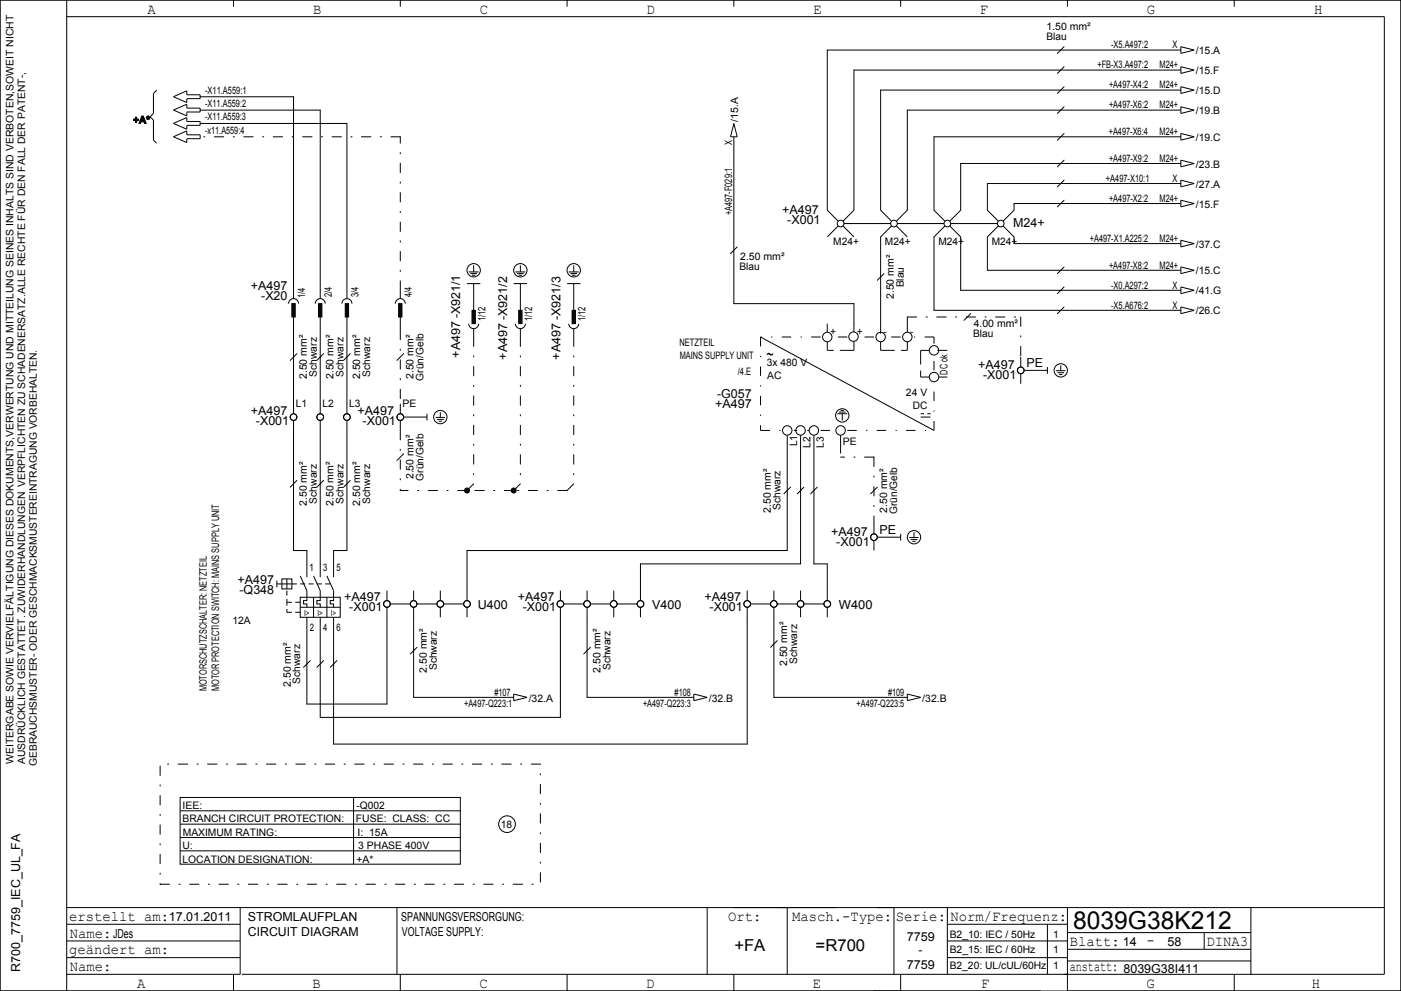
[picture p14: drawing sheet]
<svg xmlns="http://www.w3.org/2000/svg" width="420mm" height="297mm" viewBox="0 0 420 297" stroke-linecap="round" stroke-linejoin="round" font-family="sans-serif">
<defs><g id="words">
<text font-size="7.4" x="321.7" y="278.5">8039G38K212</text>
<g font-size="4.9">
<text x="229.8" y="108">~</text>
<text x="220.1" y="285">+FA</text>
<text x="244.5" y="285">=R700</text>
</g>
<g font-size="4.4">
<text x="44.3" y="4.2">A</text>
<text x="93.8" y="4.2">B</text>
<text x="143.9" y="4.2">C</text>
<text x="193.9" y="4.2">D</text>
<text x="243.8" y="4.2">E</text>
<text x="293.8" y="4.2">F</text>
<text x="343.8" y="4.2">G</text>
<text x="394" y="4.2">H</text>
<text x="20.7" y="276">erstellt am:</text>
<text x="218.3" y="276">Ort:</text>
<text x="237.5" y="276">Masch.­Type:</text>
<text x="268.6" y="276">Serie:</text>
<text x="284.9" y="276">Norm/Frequenz:</text>
<text x="20.9" y="281">Name:</text>
<text x="20.7" y="286">geändert am:</text>
<text x="320.7" y="283.5">Blatt:</text>
<text x="343.7" y="283.2">­</text>
<text x="361.7" y="283.5">DINA3</text>
<text x="20.9" y="291">Name:</text>
<text x="320.7" y="291">anstatt:</text>
<text x="41.1" y="296">A</text>
<text x="93.7" y="296">B</text>
<text x="143.7" y="296">C</text>
<text x="193.7" y="296">D</text>
<text x="243.7" y="296">E</text>
<text x="294.1" y="296">F</text>
<text x="343.7" y="296">G</text>
<text x="393.3" y="296">H</text>
</g>
<g font-size="3.7">
<text x="234.5" y="64.2">+A497</text>
<text x="236" y="67.2">­X001</text>
<text x="303.7" y="68">M24+</text>
<text x="75.2" y="87">+A497</text>
<text x="78.3" y="90">­X20</text>
<text x="138" y="107.2" transform="rotate(-90 138 107.2)">+A497 ­X921/1</text>
<text x="152" y="107.8" transform="rotate(-90 152 107.8)">+A497 ­X921/2</text>
<text x="168" y="107.8" transform="rotate(-90 168 107.8)">+A497 ­X921/3</text>
<text x="293.2" y="110.5">+A497</text>
<text x="294.7" y="113.5">­X001</text>
<text x="307.7" y="110">PE</text>
<text x="215" y="119.3">­G057</text>
<text x="75.2" y="124.5">+A497</text>
<text x="107.2" y="124.5">+A497</text>
<text x="214.4" y="122.3">+A497</text>
<text x="76.7" y="127.5">­X001</text>
<text x="108.7" y="127.5">­X001</text>
<text x="249.2" y="160.5">+A497</text>
<text x="263.7" y="160">PE</text>
<text x="250.7" y="163.5">­X001</text>
<text x="71.2" y="175">+A497</text>
<text x="71.8" y="178">­Q348</text>
<text x="103.2" y="180">+A497</text>
<text x="104.7" y="183">­X001</text>
<text x="143.2" y="182.5">U400</text>
<text x="155.2" y="180">+A497</text>
<text x="156.7" y="183">­X001</text>
<text x="195.5" y="182.5">V400</text>
<text x="211.2" y="180">+A497</text>
<text x="212.7" y="183">­X001</text>
<text x="251.5" y="182.5">W400</text>
<text x="50.6" y="276">17.01.2011</text>
<text x="74.3" y="276">STROMLAUFPLAN</text>
<text x="120.3" y="276">SPANNUNGSVERSORGUNG:</text>
<text x="33.9" y="281">JDes</text>
<text x="74.3" y="280.5">CIRCUIT DIAGRAM</text>
<text x="120.5" y="280.5">VOLTAGE SUPPLY:</text>
<text x="271.8" y="282">7759</text>
<text x="275.4" y="286">­</text>
<text x="336.6" y="283.5">14</text>
<text x="350" y="283.5">58</text>
<text x="6" y="291.3" transform="rotate(-90 6 291.3)">R700_7759_IEC_UL_FA</text>
<text x="271.8" y="290.5">7759</text>
<text x="336.8" y="291.5">8039G38I411</text>
</g>
<g font-size="3.1">
<text x="313.7" y="9">1.50 mm²</text>
<text x="313.7" y="12">Blau</text>
<text x="333.1" y="14.5">­X5.A497:2</text>
<text x="351.5" y="14.5">X</text>
<text x="358.5" y="16.2">/15.A</text>
<text x="329" y="20.5">+FB­X3.A497:2</text>
<text x="347.6" y="20.5">M24+</text>
<text x="358.5" y="22.2">/15.F</text>
<text x="61.5" y="28.1">­X11.A559:1</text>
<text x="332.5" y="26.5">+A497­X4:2</text>
<text x="347.6" y="26.5">M24+</text>
<text x="358.5" y="28.3">/15.D</text>
<text x="61.5" y="32.1">­X11.A559:2</text>
<text x="332.5" y="32.5">+A497­X6:2</text>
<text x="347.6" y="32.5">M24+</text>
<text x="358.5" y="34.3">/19.B</text>
<text x="39.9" y="37">+A*</text>
<text x="61.5" y="36.1">­X11.A559:3</text>
<text x="61.5" y="40.1">­x11.A559:4</text>
<text x="221.3" y="36.5" transform="rotate(-90 221.3 36.5)">/15.A</text>
<text x="332.4" y="40.5">+A497­X6:4</text>
<text x="347.6" y="40.5">M24+</text>
<text x="219.5" y="43.5" transform="rotate(-90 219.5 43.5)">X</text>
<text x="358.5" y="42.3">/19.C</text>
<text x="332.5" y="48.5">+A497­X9:2</text>
<text x="347.6" y="48.5">M24+</text>
<text x="358.5" y="50.3">/23.B</text>
<text x="331.5" y="54.5">+A497­X10:1</text>
<text x="351.5" y="54.5">X</text>
<text x="358.5" y="56.3">/27.A</text>
<text x="219.5" y="64.5" transform="rotate(-90 219.5 64.5)">+A497­F029:1</text>
<text x="332.5" y="60.5">+A497­X2:2</text>
<text x="347.6" y="60.5">M24+</text>
<text x="358.5" y="62.2">/15.F</text>
<text x="221.9" y="78">2.50 mm²</text>
<text x="249.8" y="73.5">M24+</text>
<text x="265.3" y="73.5">M24+</text>
<text x="281.3" y="73.5">M24+</text>
<text x="297.3" y="73.5">M24+</text>
<text x="326.7" y="72.5">+A497­X1.A225:2</text>
<text x="347.6" y="72.5">M24+</text>
<text x="358.5" y="74.3">/37.C</text>
<text x="221.7" y="81">Blau</text>
<text x="332.5" y="80.5">+A497­X8:2</text>
<text x="347.6" y="80.5">M24+</text>
<text x="358.5" y="82.2">/15.C</text>
<text x="91.5" y="89.3" transform="rotate(-90 91.5 89.3)">1/4</text>
<text x="99.5" y="89.1" transform="rotate(-90 99.5 89.1)">2/4</text>
<text x="107.5" y="89.1" transform="rotate(-90 107.5 89.1)">3/4</text>
<text x="123.5" y="89.1" transform="rotate(-90 123.5 89.1)">4/4</text>
<text x="268" y="89.6" transform="rotate(-90 268 89.6)">2.50 mm²</text>
<text x="271" y="86.1" transform="rotate(-90 271 86.1)">Blau</text>
<text x="333.1" y="86.5">­X0.A297:2</text>
<text x="351.5" y="86.5">X</text>
<text x="358.5" y="88.2">/41.G</text>
<text x="333.1" y="92.5">­X5.A676:2</text>
<text x="351.5" y="92.5">X</text>
<text x="358.5" y="94.2">/26.C</text>
<text x="145.5" y="96.3" transform="rotate(-90 145.5 96.3)">1/12</text>
<text x="159.5" y="96.3" transform="rotate(-90 159.5 96.3)">1/12</text>
<text x="175.5" y="96.3" transform="rotate(-90 175.5 96.3)">1/12</text>
<text x="248.9" y="100.5">+</text>
<text x="256.9" y="100.5">+</text>
<text x="264.9" y="100.5">­</text>
<text x="272.9" y="100.5">­</text>
<text x="291.7" y="101">Blau</text>
<text x="291.9" y="98">4.00 mm²</text>
<text x="203.7" y="103.7">NETZTEIL</text>
<text x="203.8" y="107.5">MAINS SUPPLY UNIT</text>
<text x="92" y="113.6" transform="rotate(-90 92 113.6)">2.50 mm²</text>
<text x="95" y="112.9" transform="rotate(-90 95 112.9)">Schwarz</text>
<text x="100" y="113.6" transform="rotate(-90 100 113.6)">2.50 mm²</text>
<text x="103" y="112.9" transform="rotate(-90 103 112.9)">Schwarz</text>
<text x="108" y="113.6" transform="rotate(-90 108 113.6)">2.50 mm²</text>
<text x="111" y="112.9" transform="rotate(-90 111 112.9)">Schwarz</text>
<text x="124" y="113.6" transform="rotate(-90 124 113.6)">2.50 mm²</text>
<text x="221.2" y="112.5">/4.E</text>
<text x="229.9" y="109.7">3x 480 V</text>
<text x="230" y="113.5">AC</text>
<text x="284" y="112.3" transform="rotate(-90 284 112.3)">DC ok</text>
<text x="127" y="114.1" transform="rotate(-90 127 114.1)">Grün/Gelb</text>
<text x="271.6" y="118.7">24 V</text>
<text x="88.7" y="122">L1</text>
<text x="96.7" y="122">L2</text>
<text x="104.7" y="122">L3</text>
<text x="120.7" y="122">PE</text>
<text x="273.7" y="122.5">DC</text>
<text x="239" y="133.8" transform="rotate(-90 239 133.8)">L1</text>
<text x="243" y="134.2" transform="rotate(-90 243 134.2)">L2</text>
<text x="247" y="134.3" transform="rotate(-90 247 134.3)">L3</text>
<text x="252.7" y="133.5">PE</text>
<text x="124" y="143.7" transform="rotate(-90 124 143.7)">2.50 mm²</text>
<text x="127" y="144" transform="rotate(-90 127 144)">Grün/Gelb</text>
<text x="92" y="151.7" transform="rotate(-90 92 151.7)">2.50 mm²</text>
<text x="95" y="150.9" transform="rotate(-90 95 150.9)">Schwarz</text>
<text x="100" y="151.7" transform="rotate(-90 100 151.7)">2.50 mm²</text>
<text x="103" y="150.9" transform="rotate(-90 103 150.9)">Schwarz</text>
<text x="108" y="151.7" transform="rotate(-90 108 151.7)">2.50 mm²</text>
<text x="111" y="150.9" transform="rotate(-90 111 150.9)">Schwarz</text>
<text x="231.1" y="153.7" transform="rotate(-90 231.1 153.7)">2.50 mm²</text>
<text x="234" y="152.9" transform="rotate(-90 234 152.9)">Schwarz</text>
<text x="266" y="153.6" transform="rotate(-90 266 153.6)">2.50 mm²</text>
<text x="269" y="154.1" transform="rotate(-90 269 154.1)">Grün/Gelb</text>
<text x="92.7" y="171">1</text>
<text x="96.9" y="171">3</text>
<text x="100.9" y="171">5</text>
<text x="69.7" y="187">12A</text>
<text x="92.9" y="189">2</text>
<text x="96.9" y="189">4</text>
<text x="100.9" y="189">6</text>
<text x="128" y="201.6" transform="rotate(-90 128 201.6)">2.50 mm²</text>
<text x="131" y="200.9" transform="rotate(-90 131 200.9)">Schwarz</text>
<text x="180" y="201.6" transform="rotate(-90 180 201.6)">2.50 mm²</text>
<text x="183" y="200.9" transform="rotate(-90 183 200.9)">Schwarz</text>
<text x="236" y="199.6" transform="rotate(-90 236 199.6)">2.50 mm²</text>
<text x="239" y="198.9" transform="rotate(-90 239 198.9)">Schwarz</text>
<text x="62" y="207.2" transform="rotate(-90 62 207.2)">MOTORSCHUTZSCHALTER: NETZTEIL</text>
<text x="65.8" y="207.2" transform="rotate(-90 65.8 207.2)">MOTOR PROTECTION SWITCH: MAINS SUPPLY UNIT</text>
<text x="87.2" y="205.9" transform="rotate(-90 87.2 205.9)">2.50 mm²</text>
<text x="90" y="204.9" transform="rotate(-90 90 204.9)">Schwarz</text>
<text x="148.2" y="208.5">#107</text>
<text x="202.2" y="208.5">#108</text>
<text x="266.2" y="208.5">#109</text>
<text x="139.1" y="212">+A497­Q223:1</text>
<text x="158.5" y="210.3">/32.A</text>
<text x="192.8" y="212">+A497­Q223:3</text>
<text x="212.5" y="210.3">/32.B</text>
<text x="256.8" y="212">+A497­Q223:5</text>
<text x="276.5" y="210.3">/32.B</text>
<text x="4" y="229" transform="rotate(-90 4 229)">WEITERGABE SOWIE VERVIELFÄLTIGUNG DIESES DOKUMENTS,VERWERTUNG UND MITTEILUNG SEINES INHALTS SIND VERBOTEN,SOWEIT NICHT</text>
<text x="7.5" y="229" transform="rotate(-90 7.5 229)">AUSDRÜCKLICH GESTATTET. ZUWIDERHANDLUNGEN VERPFLICHTEN ZU SCHADENERSATZ.ALLE RECHTE FÜR DEN FALL DER PATENT­,</text>
<text x="11" y="229.6" transform="rotate(-90 11 229.6)">GEBRAUCHSMUSTER­ ODER GESCHMACKSMUSTEREINTRAGUNG VORBEHALTEN.</text>
<text x="54.7" y="242.5">IEE:</text>
<text x="106.9" y="242.5">­Q002</text>
<text x="54.7" y="246.5">BRANCH CIRCUIT PROTECTION:</text>
<text x="54.8" y="250.5">MAXIMUM RATING:</text>
<text x="106.7" y="246.5">FUSE: CLASS: CC</text>
<text x="107.2" y="250.5">I: 15A</text>
<text x="150.1" y="248.1">18</text>
<text x="54.7" y="254.5">U:</text>
<text x="107.4" y="254.5">3 PHASE 400V</text>
<text x="54.7" y="258.5">LOCATION DESIGNATION:</text>
<text x="106.9" y="258.5">+A*</text>
<text x="284.7" y="281">B2_10: IEC / 50Hz</text>
<text x="315.7" y="281">1</text>
<text x="284.7" y="285.5">B2_15: IEC / 60Hz</text>
<text x="315.7" y="285.5">1</text>
<text x="284.7" y="290.5">B2_20: UL/cUL/60Hz</text>
<text x="315.7" y="290.5">1</text>
</g>
<g font-size="2.5">
<text x="91.2" y="184.5">I&gt;</text>
<text x="95.2" y="184.5">I&gt;</text>
<text x="99.2" y="184.5">I&gt;</text>
</g>
</g></defs>
<g fill="none" stroke="#000" stroke-width=".3" stroke-dasharray="2.8 2.8 .4 2.8">
<path d="M120 41h-60M120 87v-46M120 99v22M272 95h34M272 97v-2M306 95v12M142 101v44M156 101v44M172 101v44M120 129v18M252 133v4M262 137v20"/>
<path d="M262 137h-10M140 147h-20M142 145l-2 2M154 147h-14M156 145l-2 2M170 147h-16M172 145l-2 2M48 229h114v36h-114z"/>
</g>
<g fill="none" stroke="#000" stroke-width=".3">
<path d="M0 0h420v297h-420zM20 0v297M20 5h395v287h-342.5M70 0v2M120 0v2M170 0v2M220 0v2M270 0v2M319 20l-2 2M319 14l-2 2M320 0v2M354 14l4 1-4 1z"/>
<path d="M354 20l4 1-4 1zM354 15h-106v48l3.2 3.2M370 0v2M47 27l-1 1v6l-1 1 1 1v6l1 .9M56 29.6h4v-1.2h-4v-1.2l-4 1.8 4 1.7v-1M56 37.7v1M56 37.6h4M60 29h28v60.5M60 32.4h-4v-1.2l-4 1.8 4 1.7v-1M60 37.6v-1.2h-4v-1.2l-4 1.8 4 1.7M60 32.4v1.2h-4M60 33h36v56.5"/>
<path d="M60 37h44v52.5M220 37l1 4h-2zM319 32l-2 2M319 26l-2 2M354 26l4 1-4 1zM354 32l4 1-4 1zM354 21h-98v42l-3.3 3.3M354 27h-90v36l3.2 3.2M354 33h-82v30l-3.3 3.3M56 41.6h4v-1.2h-4v-1.2l-4 1.8 4 1.7v-1M220 41v50h36v8.5M319 48l-2 2"/>
<path d="M319 40l-2 2M319 54l-2 2M354 40l4 1-4 1zM354 48l4 1-4 1zM354 54l4 1-4 1zM354 41h-74v22l3.2 3.2M354 49h-66v14l-3.3 3.3M354 55h-58v8l3.2 3.2M142 79.5v2M156 79.5v2M172 79.5v2M221 74l-2 2"/>
<path d="M251.3 67.7l-3.3 3.3M252.7 67.7l3.3 3.3M253 67h14M267.3 67.7l-3.3 3.3v29M268.7 67.7l3.3 3.3M269 67h14M283.3 67.7l-3.3 3.3v22h74M284.7 67.7l3.3 3.3v16h66M285 67h14M299.3 67.7l-3.3 3.3v10h58M300.7 67.7l3.3 3.3v2h50M319 60l-2 2"/>
<path d="M354 60l4 1-4 1zM354 72l4 1-4 1zM354 61h-50v2l-3.3 3.3M86.5 91a1.5 1.5 0 0 1 1.5-1.5 1.5 1.5 0 0 1 1.5 1.5M88 95v29M94.5 91a1.5 1.5 0 0 1 1.5-1.5 1.5 1.5 0 0 1 1.5 1.5M96 95v29M102.5 91a1.5 1.5 0 0 1 1.5-1.5 1.5 1.5 0 0 1 1.5 1.5M104 95v29M118.5 91a1.5 1.5 0 0 1 1.5-1.5 1.5 1.5 0 0 1 1.5 1.5M120 87v2.5M120 95v4"/>
<path d="M140 85h4M140.5 97a1.5 1.5 0 0 0 1.5 1.5 1.5 1.5 0 0 0 1.5-1.5M140.5 81.5h3M141 82h2M141.5 82.5h1M142 85v8M142 98.5v2.5M154 85h4M154.5 97a1.5 1.5 0 0 0 1.5 1.5 1.5 1.5 0 0 0 1.5-1.5M154.5 81.5h3M155 82h2M155.5 82.5h1"/>
<path d="M156 85v8M156 98.5v2.5M170 85h4M170.5 97a1.5 1.5 0 0 0 1.5 1.5 1.5 1.5 0 0 0 1.5-1.5M170.5 81.5h3M171 82h2M171.5 82.5h1M172 85v8M172 98.5v2.5M248 97v2.5M265 82l-2 2M272 97v2.5"/>
<path d="M291 94l-2 2M319 80l-2 2M319 86l-2 2M319 92l-2 2M354 80l4 1-4 1zM354 86l4 1-4 1zM354 92l4 1-4 1zM89 106l-2 2M97 106l-2 2M105 106l-2 2M121 106l-2 2M228 101l52 28"/>
<path d="M256 102.5v2.5M264 102.5v2.5M276 105h2.5M281 105h3M281.5 113h2.5M306 107v3M306 112v3M307 111h7M314 110v2M316.6 111.1h2.8M317 111.7h2M317.5 112.2h1"/>
<path d="M318 109.5v1.5M88 126v39h4v8M96 126v47M104 126v39h-4v8M120 121v3M120 126v3M121 125h7M121 136l-2 2M128 124v2M130.6 125.1h2.8M131 125.7h2M131.5 126.3h1"/>
<path d="M132 123.5v1.5M236 130.5v34.5h-96v15M240 130.5v38.5h-48v11M244 130.5v38.5h4v11M251 124h3M251.5 123.5h2M252 123h1M252 130.5v2.5M252.5 124v2M276 125h2.9M276 124h1M278 124h1"/>
<path d="M89 144l-2 2M97 144l-2 2M105 144l-2 2M237 146l-2 2M241 146l-2 2M245 146l-2 2M262 157v3M263 146l-2 2M270 160v2M274 159.5v1.5M83 175h6M83 174v2"/>
<path d="M84.5 173.5h3v3h-3zM86 173.5v3M86 177v1.5M86 179.5v2M90 179h12v6h-12zM90 172.6l2 4.4v3h-1v1h1v1M90 175h1.5M92.5 175h1.5M94 172.6l2 4.4v3h-1v1h1v1M94 179v6M95 175h1.5M97.5 175h1.5"/>
<path d="M98 172.6l2 4.4v3h-1v1h1v1M98 179v6M116 177v3M124 177v3M132 177v3M168 177v3M176 177v3M184 177v3M224 177v3M232 177v3M240 177v3M262 162v3"/>
<path d="M263 161h7M272.6 161.1h2.8M273 161.7h2M273.5 162.3h1M86 182.5v1h1.5M86 180.5h1.5M88.5 180.5h1.5M88.5 183.5h1.5M90 182h12M93 198l-2 2M97 198l-2 2M101 198l-2 2"/>
<path d="M116 182v29h-24v-26M117 181h6M124 182v27h30M125 181h6M125 194l-2 2M132 182v3M133 181h6M140 182v3M168 182v33h-72v-30M169 181h6M176 182v27h32M177 181h6"/>
<path d="M177 194l-2 2M184 182v3M185 181h6M192 182v3M224 182v41h-124v-38M225 181h6M232 182v27h40M233 181h6M233 192l-2 2M240 182v3M241 181h6M248 182v3"/>
<path d="M154 208l4 1-4 1zM208 208l4 1-4 1zM272 208l4 1-4 1zM54 239h84v20h-84zM106 239v20M54 243h84M54 247h84M54 251h84M54 255h84M20 277h52M20 272h395M72 272v20h-52"/>
<path d="M119 272v20M212 272v20M236 272v20M268 272v20M284 272v20M284 277h36M314 277v15M320 272v25h100v-297h-420v297h312M320 279.5h55M361 279.5v5M375 272v20M20 287h52"/>
<path d="M20 282h52M70 292v5M120 292v5M170 292v5M220 292v5M270 292v5M284 287h36M284 282h36M320 284.5h55M320 288h55M370 292v5"/>
<circle cx="252" cy="67" r="1"/>
<circle cx="268" cy="67" r="1"/>
<circle cx="284" cy="67" r="1"/>
<circle cx="300" cy="67" r="1"/>
<circle cx="142" cy="81" r="2"/>
<circle cx="156" cy="81" r="2"/>
<circle cx="172" cy="81" r="2"/>
<circle cx="248" cy="101" r="1.41"/>
<circle cx="255.9" cy="100.9" r="1.41"/>
<circle cx="264" cy="101" r="1.41"/>
<circle cx="272" cy="101" r="1.41"/>
<circle cx="280" cy="113" r="1.41"/>
<circle cx="280" cy="105" r="1.41"/>
<circle cx="306" cy="111" r="1"/>
<circle cx="318" cy="111" r="2"/>
<circle cx="88" cy="125" r="1"/>
<circle cx="96" cy="125" r="1"/>
<circle cx="104" cy="125" r="1"/>
<circle cx="120" cy="125" r="1"/>
<circle cx="132" cy="125" r="2"/>
<circle cx="236" cy="129" r="1.41"/>
<circle cx="240" cy="129" r="1.41"/>
<circle cx="244" cy="129" r="1.41"/>
<circle cx="252" cy="129" r="1.41"/>
<circle cx="252.5" cy="124.5" r="2"/>
<circle cx="262" cy="161" r="1"/>
<circle cx="274" cy="161" r="2"/>
<circle cx="116" cy="181" r="1"/>
<circle cx="124" cy="181" r="1"/>
<circle cx="132" cy="181" r="1"/>
<circle cx="140" cy="181" r="1"/>
<circle cx="168" cy="181" r="1"/>
<circle cx="176" cy="181" r="1"/>
<circle cx="184" cy="181" r="1"/>
<circle cx="192" cy="181" r="1"/>
<circle cx="224" cy="181" r="1"/>
<circle cx="232" cy="181" r="1"/>
<circle cx="240" cy="181" r="1"/>
<circle cx="248" cy="181" r="1"/>
<circle cx="152" cy="247" r="2.5"/>
</g>
<g fill="#000" stroke="#000" stroke-width=".3">
<path d="M87.5 91h1v4h-1z" fill-rule="evenodd"/>
<path d="M95.5 91h1v4h-1z" fill-rule="evenodd"/>
<path d="M103.5 91h1v4h-1z" fill-rule="evenodd"/>
<path d="M119.5 91h1v4h-1z" fill-rule="evenodd"/>
<path d="M141.5 93h1v4h-1z" fill-rule="evenodd"/>
<path d="M155.5 93h1v4h-1z" fill-rule="evenodd"/>
<path d="M171.5 93h1v4h-1z" fill-rule="evenodd"/>
</g>
<path d="M248 105v-2.5M256 105h-8M264 105h8M272 105v-2.5M276 105v8M276 113h2.5" fill="none" stroke="#000" stroke-width=".3" stroke-dasharray="4.2 1.8" stroke-linecap="butt"/>
<g fill="none" stroke="#000" stroke-width=".3" stroke-dasharray="2.8 2.8 .4 2.8" stroke-linecap="butt">
<path d="M228 101v28M246 101h-18M254 101h-4M262 101h-4M270 101h-4M280 101h-6M280 111v-4M280 103v-2M228 129h6M238 129h1M242 129h.5M246 129h4"/>
<path d="M254 129h26M280 129v-14"/>
</g>
<g fill="#000">
<circle cx="140" cy="147" r=".9"/>
<circle cx="154" cy="147" r=".9"/>
</g>
<use href="#words"/>
</svg>
